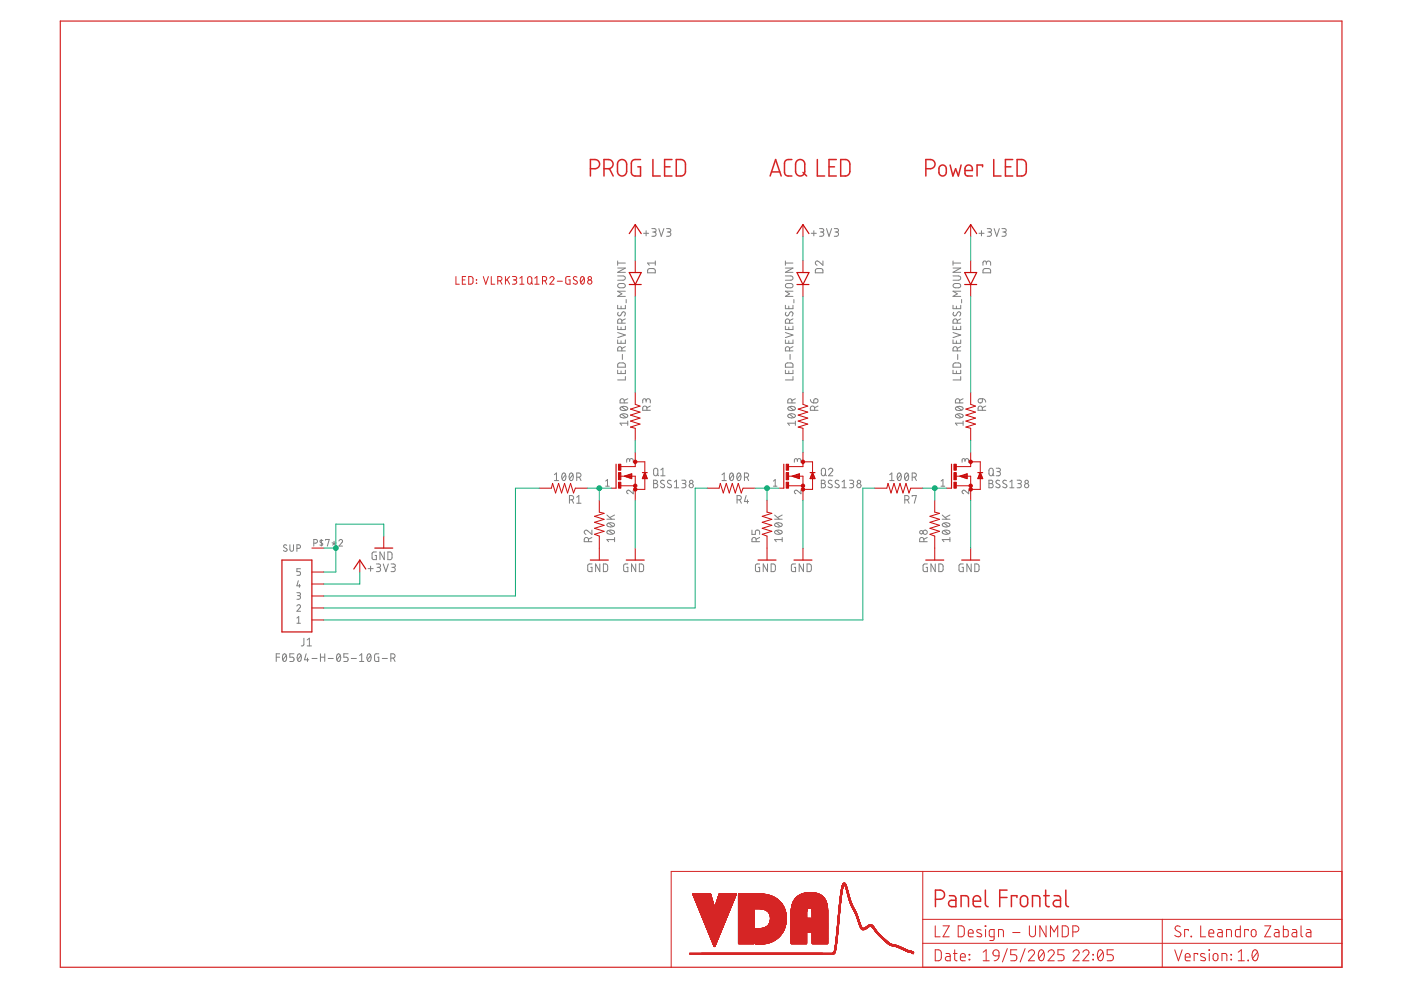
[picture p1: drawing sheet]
<svg xmlns="http://www.w3.org/2000/svg" width="297mm" height="210mm" viewBox="0 0 297 210" stroke-linecap="round" stroke-linejoin="round" font-family="sans-serif">
<g fill="none" stroke="#d62525" stroke-width=".21">
<path d="M96.7 58.6v1.7h.7M98 59.4h.6M98.7 58.6h-.7v1.7h.7M99.4 58.6l.6 .1 .2 .2 .1 .9-.3 .4-.6 .1zM101 59.3l.1 .1zM102.5 58.6l.5 1.7 .5-1.7M104.2 58.6v1.7h.7M105.5 59.5h.5a.46 .46 0 0 0 .4-.4 .46 .46 0 0 0-.4-.5h-.5v1.7M106.1 59.5l.3 .8M107.2 58.6v1.7M107.5 59.3l.6 1M108.1 58.6l-.9 1"/>
<path d="M108.6 58.6h.6a.36 .36 0 0 1 .4 .4 .36 .36 0 0 1-.4 .4h-.4M109.1 59.4a.46 .46 0 0 1 .5 .4 .46 .46 0 0 1-.5 .5h-.5M110.2 59l.5-.4v1.7M112 58.8l.3-.2 .3 .2 .2 1a.44 .44 0 0 1-.5 .5 .44 .44 0 0 1-.4-.5zM112.6 59.9l.3 .4M113.4 59l.4-.4v1.7M115 59.5h.5a.46 .46 0 0 0 .4-.4 .46 .46 0 0 0-.4-.5h-.5v1.7M115.5 59.5l.4 .8M116.6 59a.44 .44 0 0 1 .6-.4 .44 .44 0 0 1 .1 .8l-.7 .9h.9M118.2 59.6h1M120.9 58.6l-.7 .1-.2 .1 .1 1.4 .8 .1v-.9h-.3M122.3 58.8l-.5-.1-.2 .3v.2l.6 .4a.37 .37 0 0 1 .2 .5 .37 .37 0 0 1-.5 .1l-.4-.2"/>
<path d="M123.2 58.7l.3-.1a.97 .97 0 0 1 0 1.7 1.02 1.02 0 0 1-.3-1.6zM123.8 59l-.7 .9M101 60l.1 .1zM110.2 60.3h.9M113.4 60.3h.9M146.9 189.6l3.8 .1M146.9 189.6h3.8M146.9 189.5h3.8M146.9 189.7h3.8M146.9 189.5h3.7M147 189.8h3.7M147 189.8l3.8 .1"/>
<path d="M147 189.9h3.8M147 189.9l3.8 .1M147 190h3.8M147.1 190.1h3.7M147.1 190.2h3.8M147.2 190.3h3.7M147.2 190.4l3.7 .1M147.2 190.4h3.7M147.3 190.5h3.6M147.3 190.5h3.7M147.3 190.6h3.7M147.3 190.7h3.7"/>
<path d="M147.4 190.8h3.6M147.4 190.9h3.7M147.4 191h3.7M147.5 191h3.6M147.5 191.1h3.6M147.5 191.2h3.7M147.6 191.2l3.6 .1M147.6 191.3h3.6M147.6 191.4h3.6M147.6 191.4l3.6 .1M147.7 191.5h3.5M147.7 191.5l3.6 .1"/>
<path d="M147.7 191.6h3.6M147.7 191.7h3.6M147.8 191.7h3.5M147.8 191.8h3.5M147.8 191.9h3.6M147.8 192h3.6M147.9 192h3.5M147.9 192.1h3.5M147.9 192.2h3.5M148 192.2h3.4M148 192.3h3.5M148 192.4h7"/>
<path d="M148 192.4l6.9 .1M148.1 192.5h6.8M148.1 192.6h6.8M148.1 192.7h6.7M148.1 192.7h6.8M148.2 192.8h6.6M148.2 192.9h6.5M148.2 192.9h6.6M148.3 193h6.4M148.3 193.1h6.4M148.4 193.2h6.2M148.4 193.3h6.2"/>
<path d="M148.4 193.4h6.1M148.5 193.5h6M148.5 193.7h6M148.6 193.8h5.8M148.6 193.9h5.8M148.7 194h5.6M148.7 194.1h5.6M148.8 194.2h5.4M148.8 194.3h5.4M148.8 194.4h5.4M148.9 194.5h5.2M148.9 194.6h5.2"/>
<path d="M148.9 194.7h5.1M149 194.7h5M149 194.8h5M149 194.9h4.9M149.1 195h4.8M149.1 195.1h4.8M149.2 195.2h4.6M149.2 195.3h4.6M149.2 195.4h4.5M149.3 195.5h4.4M149.3 195.6h4.3M149.4 195.7h4.2"/>
<path d="M149.4 195.8h4.2M149.5 195.9h4M149.5 196h4M149.5 196.2h3.9M149.5 196.1h4M149.6 196.2h3.8M149.6 196.3h3.8M149.6 196.4h3.8M149.7 196.4h3.6M149.7 196.5h3.6M149.7 196.6h3.6M149.8 196.6h3.4"/>
<path d="M149.8 196.7h3.4M149.8 196.8h3.4M149.8 196.8h3.3M149.9 196.9h3.2M149.9 197h3.2M149.9 197.1h3.1M150 197.2h3M150 197.3h3M150.1 197.4h2.8M150.1 197.5h2.8M150.1 197.6h2.7M150.2 197.6h2.6"/>
<path d="M150.2 197.7h2.6M150.2 197.8h2.6M150.2 197.8h2.5M150.3 197.9h2.4M150.3 198h2.4M150.3 198.1h2.4M150.3 198.1h2.3M150.4 198.2h2.2M150.4 198.3h2.2M150.5 198.3h2M150.5 198.4h2M150.5 198.5h2"/>
<path d="M150.5 198.5h1.9M150.6 198.6h1.8M150.6 198.7h1.8M150.6 198.8h1.8M150.6 198.8h1.7M150.7 198.9h1.6M150.7 199h1.6M150.7 199.1h1.5M150.8 199.1h1.4M150.8 199.3h1.3M150.9 199.3h1.2M150.9 199.4h1.2"/>
<path d="M150.9 199.5h1.2M151 199.6h1M151 199.7h1M151 199.8h.9M151.1 199.9h.8M151.6 192.3h3.4M151.6 192.2h3.5M151.6 192.1h3.5M151.7 191.8h3.5M151.8 191.5h3.5M151.8 191.5h3.6M151.9 200h-.8"/>
<path d="M151.9 191.3h3.5M152 191.1h3.5M152 191h3.6M152 199.6h-1M152 199.5l-1.1 .1M152.1 190.8h3.5M152.1 190.7h3.6M152.2 199.2h-1.4M152.2 190.5h3.6M152.2 190.3h3.6M152.2 190.3h3.7M152.3 190.2h3.6"/>
<path d="M152.3 190.1h3.6M152.3 198.9h-1.6M152.3 190h3.7M152.3 189.9h3.7M152.4 189.8h3.6M152.4 198.6h-1.8M152.4 189.6h3.7M152.5 189.5h3.6M153.1 197.1h-3.2M153.4 196.3h-3.8M153.5 196l-4 .1M153.7 195.6h-4.4"/>
<path d="M153.7 195.5h-4.4M153.8 195.4h-4.6M153.8 195.3h-4.6M153.8 195.2h-4.6M153.9 194.9l-4.8 .1M154.3 194.1h-5.6M154.3 194h-5.6M154.3 193.9l-5.6 .1M154.4 193.7h-5.8M154.5 193.6h-6M154.5 193.5h-6M154.6 193.4h-6.2"/>
<path d="M154.6 193.3h-6.2M154.6 193.2h-6.2M154.7 193.1h-6.4M155 192.3h-3.4M155 192.2l-3.4 .1M155.1 192.1h-3.5M155.1 192h-3.4M155.2 192h-3.5M155.2 191.9h-3.5M155.3 191.7h-3.5M155.3 191.6l-3.5 .1M155.3 191.6h-3.5"/>
<path d="M155.3 191.5l-3.5 .1M155.4 191.4h-3.5M155.4 191.3l-3.5 .1M155.4 191.2l-3.5 .1M155.5 191.2h-3.6M155.5 191.1l-3.5 .1M155.5 191l-3.5 .1M155.6 190.9h-3.6M155.6 190.8h-3.5M155.7 190.7h-3.6M155.7 190.6h-3.6M155.7 190.5l-3.6 .1"/>
<path d="M155.8 190.5h-3.7M155.8 190.4h-3.6M155.9 190.2h-3.6M155.9 190.1h-3.6M156 189.9h-3.7M156 189.8l-3.6 .1M156.1 189.7l-3.7 .1M156.1 189.7h-3.7M156.1 189.6l-3.7 .1M156.6 194.9h3.3M156.6 200h3.3M156.6 198.6h3.3"/>
<path d="M156.6 196.3h3.3M156.6 197.8h3.3M156.6 196.4h3.3M156.6 197.1h3.3M156.6 199.4h3.3M156.6 197.7h3.3M156.6 197.6h3.3M156.6 198.5h3.3M156.6 199.9h3.3M156.6 199.8h3.3M156.6 199.7h3.3M156.6 199.6h3.3"/>
<path d="M156.6 199.5h3.3M156.6 199.3h3.3M156.6 199.2h3.3M156.6 199.1h3.3M156.6 199h3.3M156.6 198.9h3.3M156.6 198.8h3.3M156.6 198.7h3.3M156.6 198.4h3.3M156.6 198.3h3.3M156.6 198.2h3.3M156.6 198.1h3.3"/>
<path d="M156.6 198h3.3M156.6 197.9h3.3M156.6 197.5h3.3M156.6 197.4h3.3M156.6 197.3h3.3M156.6 197.2h3.3M156.6 197h3.3M156.6 196.9h3.3M156.6 196.8h3.3M156.6 196.7h3.3M156.6 196.6h3.3M156.6 196.5h3.3"/>
<path d="M156.6 196.2h3.3M156.6 196.1h3.3M156.6 196h3.3M156.6 195.9h3.3M156.6 195.8h3.3M156.6 195.7h3.3M156.6 195.6h3.3M156.6 195.5h3.3M156.6 195.4h3.3M156.6 195.3h3.3M156.6 195.2h3.3M156.6 195.1h3.3"/>
<path d="M156.6 195h3.3M156.6 194.8h3.3M156.6 194.7h3.3M156.6 194.6h3.3M156.6 194.5h3.3M156.6 194.4h3.3M156.6 194.3h3.3M156.6 194.2h3.3M156.6 194.1h3.3M156.6 194h3.3M156.6 193.9h3.3M156.6 193.8h3.3"/>
<path d="M156.6 193.7h3.3M156.6 193.6h3.3M156.6 193.5h3.3M156.6 193.4h3.3M156.6 193.3h3.3M156.6 193.2h3.3M156.6 193.1h3.3M156.6 193h3.3M156.6 192.9h3.3M156.6 192.8h3.3M156.6 192.7h3.3M156.6 192.7h9.7"/>
<path d="M156.6 192.6h9.7M156.6 192.5h9.7M156.6 192.4l9.7 .1M156.6 192.4h9.6M156.6 192.3l9.6 .1M156.6 192.3h9.6M156.6 192.2h9.6M156.6 192.2h9.5M156.6 192.1l9.5 .1M156.6 192.1h9.5M156.6 192h9.5M156.6 192h9.4"/>
<path d="M156.6 191.9h9.4M156.6 191.9h9.3M156.6 191.8h9.3M156.6 191.7l9.3 .1M156.6 191.7h9.2M156.6 191.6l9.2 .1M156.6 191.6h9.2M156.6 191.5l9.1 .1M156.6 191.5h9.1M156.6 191.4l9.1 .1M156.6 191.4h9M156.6 191.3l9 .1"/>
<path d="M156.6 191.3h8.9M156.6 191.2l8.9 .1M156.6 191.2h8.8M156.6 191.1l8.8 .1M156.6 191.1h8.7M156.6 191l8.7 .1M156.6 191h8.6M156.6 190.9h8.6M156.6 190.9h8.5M156.6 190.8h8.4M156.6 190.7h8.3M156.6 190.6l8.2 .1"/>
<path d="M156.6 190.6h8.2M156.6 190.5l8.1 .1M156.6 190.5h8M156.6 190.4l7.9 .1M156.6 190.4h7.9M156.6 190.3l7.8 .1M156.6 190.3h7.7M156.6 190.2h7.6M156.6 190.2h7.5M156.6 190.1h7.4M156.6 190.1h7.3M156.6 190h7.1"/>
<path d="M156.6 189.9l7.1 .1M156.6 189.9h6.9M156.6 189.8l6.8 .1M156.6 189.8h6.6M156.6 189.7l6.4 .1M156.6 189.7h6.2M156.6 189.6l6 .1M156.6 189.6h5.7M156.6 189.6h5.4M156.6 189.5h4.8M160.1 197.6h5.9M160.1 198.4h5.3"/>
<path d="M160.1 197.9h5.7M160.1 197.3h6.1M160.1 197.2h6.1M161 192.7h5.4M161.6 192.8h4.8M161.8 192.8h4.6M162.1 192.9h4.3M162.1 196.7h4.3M162.2 192.9h4.3M162.3 193h4.2M162.4 196.6h4.1M162.4 193l4.1 .1"/>
<path d="M162.5 193.1h4M162.6 196.4h3.9M162.6 193.1l3.9 .1M162.7 193.2h3.8M162.8 193.2h3.7M162.8 196.2h3.7M162.8 193.3h3.8M162.9 193.3h3.7M162.9 200h-2.8M162.9 196.1h3.7M162.9 193.4h3.7M163 196h3.6"/>
<path d="M163 193.5h3.6M163.1 199.9h-3M163.1 195.9h3.5M163.1 193.6h3.5M163.1 193.7h3.5M163.1 195.8h3.5M163.2 193.8h3.4M163.2 195.7h3.4M163.2 195.6h3.4M163.2 193.9h3.5M163.2 195.6h3.5M163.2 199.9h-3.1"/>
<path d="M163.2 195.5h3.5M163.2 194h3.5M163.3 195.4h3.4M163.3 194.1h3.4M163.3 194h3.4M163.3 195.3h3.4M163.3 195.2h3.4M163.3 194.2l3.4 .1M163.3 194.2h3.4M163.3 195.1h3.4M163.3 195h3.4M163.3 194.5h3.4"/>
<path d="M163.3 194.4h3.4M163.3 194.3h3.4M163.3 194.9h3.4M163.3 194.8h3.4M163.3 194.7h3.4M163.3 194.6h3.4M163.4 199.8h-3.3M163.5 199.7l-3.4 .1M163.6 199.7h-3.5M163.8 199.6l-3.7 .1M163.9 199.6h-3.8M164 199.5l-3.9 .1"/>
<path d="M164.1 199.5h-4M164.2 199.4l-4.1 .1M164.2 199.4h-4.1M164.3 199.3l-4.2 .1M164.4 199.3h-4.3M164.5 199.2l-4.4 .1M164.5 199.2h-4.4M164.6 199.1l-4.5 .1M164.7 199.1h-4.6M164.8 199l-4.7 .1M164.8 199h-4.7M164.9 198.9h-4.8"/>
<path d="M165 198.9h-4.9M165 198.8h-4.9M165.1 198.8h-5M165.1 198.7h-5M165.2 198.6l-5.1 .1M165.2 198.6h-5.1M165.3 198.5l-5.2 .1M165.3 198.5h-5.2M165.4 198.4h-5.3M165.5 198.3l-5.4 .1M165.5 198.3h-5.4M165.6 198.2h-5.5"/>
<path d="M165.7 198.1h-5.6M165.7 198h-5.6M165.8 198h-5.7M165.8 197.8l-5.7 .1M165.9 197.8h-5.8M165.9 197.7l-5.8 .1M165.9 197.7h-5.8M166 197.6l-5.9 .1M166 197.5l-5.9 .1M166.1 197.5h-6M166.1 197.4l-6 .1M166.1 197.4h-6"/>
<path d="M166.1 197.3h-6M166.2 197.2l-6.1 .1M166.2 197.1h-6.1M166.3 197.1h-6.2M166.3 197h-6.2M166.3 196.9h-6.1M166.3 196.8l-5.5 .1M166.4 196.8h-5M166.4 196.7l-4.6 .1M166.4 196.7h-4.5M166.5 196.6h-4.3M166.5 196.5h-4"/>
<path d="M166.5 196.4h-4M166.5 196.3h-3.8M166.5 196.3h-3.7M166.6 196.2h-3.7M166.6 195.9l-3.6 .1M166.6 195.9h-3.5M166.6 195.7l-3.5 .1M166.7 195.6h-3.5M166.7 195.4h-3.4M166.7 195.2h-3.4M167.7 194.9h4.2M167.7 200h3.3"/>
<path d="M167.7 198.6h3.3M167.7 196.3h4.2M167.7 197.8h3.3M167.7 196.4h4.2M167.7 197.1h4.2M167.7 199.4h3.3M167.7 197.7h3.3M167.7 198.5h3.3M167.7 199.9h3.3M167.7 199.8h3.3M167.7 199.7h3.3M167.7 199.6h3.3"/>
<path d="M167.7 199.5h3.3M167.7 199.3h3.3M167.7 199.2h3.3M167.7 199.1h3.3M167.7 199h3.3M167.7 198.9h3.3M167.7 198.8h3.3M167.7 198.7h3.3M167.7 198.4h3.3M167.7 198.3h3.3M167.7 198.2h3.3M167.7 198.1h3.3"/>
<path d="M167.7 198h3.3M167.7 197.9h3.3M167.7 197.6h4.2M167.7 197.5h4.2M167.7 197.4h4.2M167.7 197.3h4.2M167.7 197.2h4.2M167.7 197h4.2M167.7 196.9h4.2M167.7 196.8h4.2M167.7 196.7h4.2M167.7 196.6h4.2"/>
<path d="M167.7 196.5h4.2M167.7 196.2h4.2M167.7 196.1h4.2M167.7 196h4.2M167.7 195.9h4.2M167.7 195.8h4.2M167.7 195.7h4.2M167.7 195.6h4.2M167.7 195.5h4.2M167.7 195.4h4.2M167.7 195.3h4.2M167.7 195.2h4.2"/>
<path d="M167.7 195.1h4.2M167.7 195h4.2M167.7 194.8h4.2M167.7 194.7h4.2M167.7 194.6h3.3M167.7 194.5h3.3M167.7 194.4h3.3M167.7 194.3h3.3M167.7 194.2h3.3M167.7 194.1h3.3M167.7 194h3.3M167.7 193.9h3.3"/>
<path d="M167.7 193.8h3.3M167.7 193.7h3.3M167.7 193.6h3.3M167.7 193.5h3.3M167.7 193.4h3.3M167.7 193.3h3.3M167.7 193.2h3.3M167.7 193.1h3.4M167.7 193h3.4M167.8 192.9h3.3M167.8 192.7h3.5M167.8 192.4h7.7"/>
<path d="M167.8 192.3h7.6M167.9 192.2h7.5M167.9 192.1h7.5M167.9 192h7.5M167.9 191.9h7.5M167.9 191.8h7.5M168 191.8h7.3M168 191.7h7.3M168 191.6h7.3M168.1 191.5h7.2M168.1 191.4h7.1M168.1 191.3h7.1"/>
<path d="M168.2 191.2h7M168.2 191.1h6.9M168.3 191h6.8M168.3 190.9h6.8M168.4 190.9h6.6M168.4 190.8h6.6M168.5 190.7h6.5M168.5 190.7h6.4M168.6 190.6h6.3M168.6 190.5h6.2M168.7 190.4h6.1M168.8 190.4h5.9"/>
<path d="M168.8 190.3h5.9M168.9 190.2h5.7M169 190.1h5.5M169.1 190.1h5.4M169.1 190h5.3M169.2 190h5.1M169.3 189.9h5M169.3 189.9h4.9M169.4 189.8h4.7M169.5 189.8h4.6M169.6 189.7h4.4M169.7 189.7h4.2"/>
<path d="M169.8 189.6h4M169.9 189.6h3.8M170.1 189.5h3.4M170.2 189.5h3.2M170.4 189.4h2.8M170.6 189.4h2.4M170.9 189.3h1.8M171 193.2l-3.3 .1M171.1 193h-3.4M171.1 192.9h-3.4M171.2 192.8h-3.4M171.2 192.7h-3.4"/>
<path d="M171.2 189.3h1.2M171.3 192.6h-3.5M171.4 192.6h-3.6M171.9 192.6h3.6M171.9 197.6h-4.2M172 192.6h3.5M172 192.7h3.5M172.1 192.7h3.4M172.1 192.8h3.4M172.1 192.9h3.4M172.2 193.1h3.3M172.2 193h3.3"/>
<path d="M172.2 193.3h3.3M172.2 193.2h3.3M172.2 194.9h3.3M172.2 200h3.3M172.2 198.6h3.3M172.2 196.3h3.3M172.2 197.8h3.3M172.2 196.4h3.3M172.2 197.1h3.3M172.2 199.4h3.3M172.2 197.7h3.3M172.2 197.6h3.3"/>
<path d="M172.2 198.5h3.3M172.2 199.9h3.3M172.2 199.8h3.3M172.2 199.7h3.3M172.2 199.6h3.3M172.2 199.5h3.3M172.2 199.3h3.3M172.2 199.2h3.3M172.2 199.1h3.3M172.2 199h3.3M172.2 198.9h3.3M172.2 198.8h3.3"/>
<path d="M172.2 198.7h3.3M172.2 198.4h3.3M172.2 198.3h3.3M172.2 198.2h3.3M172.2 198.1h3.3M172.2 198h3.3M172.2 197.9h3.3M172.2 197.5h3.3M172.2 197.4h3.3M172.2 197.3h3.3M172.2 197.2h3.3M172.2 197h3.3"/>
<path d="M172.2 196.9h3.3M172.2 196.8h3.3M172.2 196.7h3.3M172.2 196.6h3.3M172.2 196.5h3.3M172.2 196.2h3.3M172.2 196.1h3.3M172.2 196h3.3M172.2 195.9h3.3M172.2 195.8h3.3M172.2 195.7h3.3M172.2 195.6h3.3"/>
<path d="M172.2 195.5h3.3M172.2 195.4h3.3M172.2 195.3h3.3M172.2 195.2h3.3M172.2 195.1h3.3M172.2 195h3.3M172.2 194.8h3.3M172.2 194.7h3.3M172.2 194.6h3.3M172.2 194.5h3.3M172.2 194.4h3.3M172.2 194.3h3.3"/>
<path d="M172.2 194.2h3.3M172.2 194.1h3.3M172.2 194h3.3M172.2 193.9h3.3M172.2 193.8h3.3M172.2 193.7h3.3M172.2 193.6h3.3M172.2 193.5h3.3M172.2 193.4h3.3M175.5 192.5h-7.7M177.2 200h.2M177.2 199.9h.2"/>
<path d="M177.2 199.8h.2M177.2 199.7h.2M177.2 199.6h.2M177.2 199.5h.3M177.2 199.4h.3M177.2 199.3h.3M177.2 199.2h.3M177.2 199.1h.3M177.3 199.1h.2M177.3 199h.2M177.3 198.9h.2M177.3 198.8h.2"/>
<path d="M177.3 198.7h.2M177.3 198.6h.2M177.3 198.6h.3M177.3 198.5h.3M177.3 198.4h.3M177.3 198.3h.3M177.4 198.2h.2M177.4 198.1h.2M177.4 198h.2M177.4 197.9h.2M177.4 197.8h.2M177.4 197.7h.3"/>
<path d="M177.4 197.6h.3M177.4 197.5h.3M177.4 197.4h.3M177.4 197.3h.3M177.5 197.1h.2M177.5 199.5l-.3 .1M177.5 197.2h.2M177.5 197h.2M177.5 199.3h-.3M177.5 196.9h.2M177.5 199.2h-.3M177.5 196.8h.2"/>
<path d="M177.5 196.7h.2M177.5 196.6h.3M177.5 196.4h.3M177.5 196.5h.3M177.5 196.3h.3M177.5 198.8h-.2M177.5 196.2h.3M177.5 196.1h.3M177.6 196h.2M177.6 195.9h.2M177.6 198.4h-.3M177.6 195.8h.2"/>
<path d="M177.6 195.7h.2M177.6 195.6h.2M177.6 195.5h.2M177.6 195.4h.3M177.6 195.3h.3M177.6 195.2h.3M177.7 197.7l-.3 .1M177.7 195.1h.2M177.7 195h.2M177.7 194.9h.2M177.7 194.8h.2M177.7 194.7h.2"/>
<path d="M177.7 194.6h.2M177.7 194.5h.2M177.7 197.1h-.2M177.7 194.4h.2M177.7 194.2h.3M177.7 196.8l-.2 .1M177.7 194.1h.3M177.8 196.7h-.3M177.8 194h.2M177.8 193.9h.2M177.8 193.8h.2M177.8 193.7h.2"/>
<path d="M177.8 193.6h.2M177.8 196.2h-.3M177.8 193.5h.2M177.8 193.4h.2M177.8 193.4h.3M177.8 193.3h.3M177.8 193.2h.3M177.8 195.7h-.2M177.8 193.1h.3M177.8 193h.3M177.8 192.9h.3M177.9 192.8h.2"/>
<path d="M177.9 192.7h.2M177.9 192.6h.2M177.9 192.5h.2M177.9 192.4h.2M177.9 192.3h.2M177.9 194.8h-.2M177.9 192.2h.3M177.9 192.1h.3M177.9 192h.3M177.9 194.5h-.2M177.9 191.9h.3M178 194.3h-.3"/>
<path d="M178 191.8h.2M178 191.7h.2M178 191.6h.2M178 194l-.3 .1M178 191.5h.2M178 191.4h.2M178 191.3h.2M178 191.3h.3M178 191.2h.3M178 193.5l-.2 .1M178 191.1h.3M178.1 191h.2"/>
<path d="M178.1 190.9h.2M178.1 193.1h-.3M178.1 190.8h.2M178.1 190.7h.2M178.1 192.9l-.3 .1M178.1 190.6h.2M178.1 190.5h.3M178.1 192.7h-.2M178.1 190.4h.3M178.1 192.5h-.2M178.1 190.3h.3M178.1 190.2h.3"/>
<path d="M178.1 190.1h.3M178.2 192.3h-.3M178.2 190.1h.2M178.2 190h.2M178.2 192.1h-.3M178.2 189.9h.2M178.2 189.8h.2M178.2 191.9h-.3M178.2 189.7h.2M178.2 189.7h.3M178.2 189.6h.3M178.2 189.5h.3"/>
<path d="M178.2 191.4l-.2 .1M178.2 189.4h.3M178.3 189.3h.2M178.3 189.2h.2M178.3 191.1h-.3M178.3 190.9h-.2M178.3 189.1h.2M178.3 189h.3M178.3 188.9h.3M178.4 190.5l-.3 .1M178.4 188.8h.2M178.4 188.7h.2"/>
<path d="M178.4 188.6h.2M178.4 188.5h.2M178.4 188.4h.3M178.4 189.8l-.2 .1M178.4 188.3h.3M178.5 188.2h.2M178.5 188.1h.3M178.5 189.4h-.3M178.5 188h.3M178.5 189.3h-.2M178.5 189.1h-.2M178.6 189h-.3"/>
<path d="M178.6 188.8l-.3 .1M178.6 188.7l-.2 .1M178.6 188.5l-.2 .1M178.7 187.5h.6M178.7 188.4h-.3M178.7 188.3h-.3M178.7 187.4h.6M178.7 188.2h-.2M178.8 188l-.3 .1M178.8 187.9l-.3 .1M178.8 187.3h.4M178.8 187.9h-.3"/>
<path d="M178.8 187.8l-.3 .1M178.9 187.8h-.3M178.9 187.7l-.3 .1M178.9 187.7h-.3M178.9 187.6h-.3M178.9 187.2h.2M179.1 187.6h.3M179.1 187.7h.3M179.2 187.8h.3M179.2 187.8l.3 .1M179.2 187.9h.3M179.2 188h.3"/>
<path d="M179.3 188h.2M179.3 188.1h.3M179.3 188.2h.3M179.3 188.3h.3M179.4 188.4h.2M179.4 187.6h-.8M179.4 188.5h.3M179.4 188.6h.3M179.5 188.7h.2M179.5 188.6h.2M179.5 188.8l.3 .1M179.5 188.8h.2"/>
<path d="M179.5 188.9h.3M179.5 189h.3M179.6 189.1h.2M179.6 189.2h.2M179.6 189.2l.3 .1M179.6 189.3l.3 .1M179.6 189.3h.3M179.6 189.4h.3M179.7 189.5h.2M179.7 189.4h.2M179.7 189.6l.3 .1M179.7 189.6h.3"/>
<path d="M179.7 189.7h.3M179.7 189.8h.3M179.8 189.9h.2M179.8 189.9l.3 .1M179.8 190.1h.3M179.8 190h.3M179.8 190.2h.3M179.9 190.2h.2M179.9 190.3h.2M179.9 190.4h.3M179.9 190.3l.3 .1M179.9 190.5h.3"/>
<path d="M180 190.6h.3M180 190.5l.2 .1M180 190.7h.3M180 190.8h.3M180 190.9h.3M180.1 190.9h.2M180.1 191h.3M180.1 191.1h.3M180.1 191.1l.3 .1M180.1 191.2h.3M180.2 191.2l.3 .1M180.2 191.3h.3"/>
<path d="M180.2 191.3l.3 .1M180.2 191.4l.3 .1M180.2 191.4h.3M180.3 191.5h.3M180.3 191.5l.3 .1M180.3 191.6h.3M180.3 191.6l.3 .1M180.3 191.7h.3M180.4 191.7l.3 .1M180.4 191.8h.3M180.4 191.9h.3M180.4 192h.4"/>
<path d="M180.5 192h.3M180.5 192.1h.3M180.5 192.1l.3 .1M180.6 192.2h.3M180.6 192.3h.3M180.6 192.3l.4 .1M180.7 192.4h.3M180.7 192.5h.3M180.7 192.6h.4M180.8 192.6h.3M180.8 192.7h.3M180.8 192.8h.4"/>
<path d="M180.9 192.8h.3M180.9 192.9h.3M180.9 192.9l.4 .1M181 193h.3M181 193.1h.4M181.1 193.1l.3 .1M181.1 193.2l.3 .1M181.1 193.2h.3M181.1 193.3h.4M181.2 193.3l.3 .1M181.2 193.4h.3M181.3 193.5h.2"/>
<path d="M181.3 193.5h.3M181.3 193.7h.3M181.3 193.6h.3M181.4 193.7h.3M181.4 193.8h.3M181.4 193.9h.3M181.4 193.9l.3 .1M181.5 194h.3M181.5 194.1h.3M181.5 194.1l.3 .1M181.5 194.2h.3M181.6 194.2l.3 .1"/>
<path d="M181.6 194.3h.3M181.6 194.4h.3M181.7 194.5h.2M181.7 194.6h.3M181.7 194.7h.3M181.8 194.8h.2M181.8 194.9h.3M181.8 194.8l.3 .1M181.8 195h.3M181.8 195.1h.3M181.9 195.1h.2M181.9 195.2h.3"/>
<path d="M181.9 195.2h.2M181.9 195.3h.3M181.9 195.4h.3M182 195.4h.2M182 195.5h.3M182 195.6h.3M182.1 195.7h.2M182.1 195.7h.3M182.1 195.8h.3M182.1 195.9h.3M182.1 195.8l.3 .1M182.1 195.9l.3 .1"/>
<path d="M182.2 196h.3M182.2 196l.3 .1M182.2 196.1h.3M182.2 196.2h.3M182.3 196.3h.3M182.3 196.4h.3M182.4 196.5h.2M182.4 196.5l.3 .1M182.4 196.6h.3M182.4 196.6l.4 .1M182.5 196.7h.3M182.5 196.7l.4 .1"/>
<path d="M182.5 196.8h1.3M182.5 196.8h1.2M182.6 196.9h1.1M182.6 197h1M182.6 197h.9M182.7 197.1h.7M182.8 197.1h.5M183.9 196.7l-.6 .1M183.9 196.3h1.2M184 196.3h1.1M184 196.7h-.7M184 196.6l-.5 .1"/>
<path d="M184.1 196.2h.9M184.1 196.6h-.6M184.2 196.5l-.6 .1M184.2 196.1h.7M184.3 196.5h-.6M184.3 196.1h.5M184.3 196.4h-.5M184.5 196.4h-.7M184.6 196.4h.6M184.7 196.4h.5M184.8 196.5h.5M184.9 196.5h.4"/>
<path d="M184.9 196.6h.4M185 196.6l.4 .1M185 196.7h.4M185.1 196.7h.3M185.1 196.8h.4M185.1 196.8l.4 .1M185.2 196.9h.3M185.2 197h.4M185.3 197h.3M185.3 197.1h.4M185.4 197.2h.3M185.4 197.2h.4"/>
<path d="M185.4 197.3h.4M185.5 197.3l.3 .1M185.5 197.4h.4M185.5 197.4l.4 .1M185.6 197.5h.3M185.6 197.5l.4 .1M185.7 197.6h.4M185.7 197.6l.4 .1M185.8 197.7h.3M185.8 197.7l.4 .1M185.8 197.8h.4M185.9 197.8l.4 .1"/>
<path d="M185.9 197.9h.4M186 198h.4M186.1 198.1h.4M186.2 198.2h.4M186.3 198.3h.4M186.3 198.3l.4 .1M186.4 198.4h.4M186.5 198.5h.4M186.5 198.5l.5 .1M186.6 198.6h.4M186.6 198.6h.5M186.7 198.7h.5"/>
<path d="M186.8 198.8h.4M186.8 198.8h.5M186.9 198.9h.4M186.9 198.9h.5M187 199h.5M187 199l.5 .1M187.1 199.1h.5M187.2 199.1l.4 .1M187.2 199.2h.5M187.3 199.2l.4 .1M187.3 199.3h.5M187.4 199.3l.5 .1"/>
<path d="M187.5 199.4h.4M187.5 199.4l.5 .1M187.6 199.5h.4M187.6 199.5l.5 .1M187.7 199.6h.5M187.7 199.6l.5 .1M187.8 199.7h.5M187.9 199.7l.5 .1M187.9 199.8h.5M188 199.9h.5M188 199.9h.6M188.1 200h.6"/>
<path d="M195.6 184.8v20.3h88.9v-20.3h-142.2v20.3M195.6 194.9h88.9M198.3 196.3v2.3h1M199.9 196.3h1.4l-1.4 2.3h1.4M203.2 196.3h.8l.4 .4v1.3l-.1 .4-.3 .2h-.8zM205.3 197.8h1a.54 .54 0 0 0-.3-.7 .54 .54 0 0 0-.7 .5l.1 .9 .9 .1M208 197.2l-.7-.1-.2 .4 1 .6v.4l-.3 .1-.7-.1M208.9 196.3l.1 .1zM209 197.1v1.5M210.8 198.6h-.8l-.2-.2-.1-.9 .3-.4h.8v1.9l-.3 .4h-.6M211.7 198.6v-1.5l.9 .1 .1 1.4M214.7 197.7h1.6"/>
<path d="M218.2 196.3v1.7a.65 .65 0 0 0 .7 .6 .65 .65 0 0 0 .6-.6v-1.7M221.8 196.3v2.3l-1.3-2.3v2.3M222.7 198.6v-2.3l.8 1.3 .8-1.3v2.3M225.2 196.3h.9l.4 .4v1.5l-.4 .4h-.9zM227.5 197.6h.6a.65 .65 0 0 0 .6-.7 .65 .65 0 0 0-.6-.6h-.6v2.3M246.4 194.9v10.2M250.2 196.5a.58 .58 0 0 0-.8-.1 .58 .58 0 0 0 0 .9l.7 .4a.58 .58 0 0 1 .1 .8 .58 .58 0 0 1-.9 0l-.2-.2M251.9 197.3v-.2h-.7v1.5M252.5 198.5l.1 .1zM254.6 196.3v2.3h1M256.3 197.8h1a.54 .54 0 0 0-.3-.7 .54 .54 0 0 0-.7 .5l.1 .9 .9 .1M258.2 197.1h.7l.2 .2v1.3h-.5a.46 .46 0 0 1-.5-.4 .46 .46 0 0 1 .5-.5h.5"/>
<path d="M260.1 198.6v-1.5l.9 .1 .1 1.4M263 196.3v2.3h-.8l-.2-.2v-1.1l.2-.2h.8M264.7 197.3v-.2h-.8v1.5M265.4 197.3l.5-.2a.92 .92 0 0 1 .2 1.5h-.4l-.4-.3zM268.1 196.3h1.3l-1.3 2.3h1.3M270.3 197.1h.6l.3 .4v1.1h-.6a.46 .46 0 0 1-.4-.4 .46 .46 0 0 1 .4-.5h.6M272.1 196.3v2.3h.8l.2-.2v-1.1l-.2-.2h-.8M274 197.1h.7l.2 .2v1.3h-.5a.46 .46 0 0 1-.5-.4 .46 .46 0 0 1 .5-.5h.5M275.8 196.3l.1 2.1 .3 .2M277 197.1h.7l.2 .4v1.1h-.6a.46 .46 0 0 1-.4-.4 .46 .46 0 0 1 .4-.5h.6M151.1 200h.7M151.2 200.1h.6"/>
<path d="M151.2 200.2h.6M151.2 200.2h.5M151.3 200.3h.4M151.3 200.4h.4M151.3 200.5h.3M151.3 200.6h.3M151.4 200.7h.2M151.6 200.6h-.2M151.7 200.4h-.4M151.7 200.3h-.5M151.8 200.1h-.6M159.9 200.1h-3.3"/>
<path d="M160.1 200.1h2.4M160.2 200.1h1.9M160.6 200.2h1M162.7 200h-2.6M167.7 200.1h3.3M172.2 200.1h3.3M176.8 201.8h.3M176.8 202.2l-30.6 .1M176.8 201.7h.3M176.9 201.7h.2M176.9 202.2h-30.7M176.9 201.6h.2"/>
<path d="M176.9 201.5h.3M176.9 201.4h.3M177 202.1l-30.8 .1M177 201.3h.2M177 202.1h-30.8M177 201.1h.2M177 202l-.5 .1M177 201h.2M177 202h-.4M177 200.9h.3M177 200.8h.3M177.1 202h-.4"/>
<path d="M177.1 200.7h.2M177.1 201.9h-.4M177.1 200.6h.2M177.1 200.5h.2M177.1 201.8l-.3 .1M177.1 200.4h.2M177.1 200.3h.3M177.1 200.2h.3M177.1 200.1h.3M177.2 201.6h-.3M177.2 201.4h-.2M177.2 201.2h-.2"/>
<path d="M177.2 201.1h-.2M177.3 200.9l-.3 .1M177.3 200.8l-.3 .1M177.3 200.7h-.2M177.4 200.3l-.3 .1M177.4 200h-.3M188.2 200h.5M188.2 200.1h.6M188.3 200.1l.6 .1M188.4 200.2h.8M188.4 200.2l1 .1M188.5 200.3h1.2"/>
<path d="M188.6 200.3l1.3 .1M188.7 200.4h1.4M188.8 200.4l1.4 .1M188.9 200.5h1.5M189.2 200.6h1.3M189.5 200.6h1.1M189.7 200.7h1.1M189.9 200.7h1M190.1 200.8h.9M190.3 200.8l.8 .1M190.4 200.9h.9M190.5 200.9l.8 .1"/>
<path d="M190.6 201h.9M190.8 201l.8 .1M190.9 201.1h.8M191 201.1l.8 .1M191.1 201.2h.9M191.2 201.3h.8M191.3 201.3h.9M191.5 201.4h.8M191.5 201.4h.9M191.7 201.5h.8M191.8 201.5h.9M191.9 201.6h1.1"/>
<path d="M192 201.6l1.2 .1M192.1 201.7h1.2M192.2 201.7l1.3 .1M192.4 201.8h1.2M192.5 201.8l1.2 .1M192.7 201.9h1M192.8 201.9h.1M193 201.9h.7M193.2 202h.5M193.3 202h.4M193.4 202.1h.3M193.5 202.2h.1"/>
<path d="M193.6 202.2h.1M195.6 200h88.9M198.3 201.4h.8l.4 .4 .1 1.3-.1 .4-.4 .2h-.8zM200.6 202.2h.6l.3 .3v1.2h-.6a.46 .46 0 0 1-.5-.4 .46 .46 0 0 1 .5-.5h.6M202.1 202.2h.8M202.4 201.4v2.1l.5 .2M203.6 202.9h1.1a.54 .54 0 0 0-.4-.7 .54 .54 0 0 0-.7 .5l.2 .9 .9 .1M205.5 202.4l.1 .1zM205.5 203.4l.1 .1zM208.4 203.7h1.3M208.4 201.9l.7-.5v2.3M210.7 201.6a.64 .64 0 0 1 .7-.2 .64 .64 0 0 1 .4 .6v.7h-.7a.62 .62 0 0 1-.6-.4 .62 .62 0 0 1 .2-.7z"/>
<path d="M211.8 202.7l-.3 .7-.7 .3M213.6 201.1l-1.1 2.9M215.6 201.4h-1.3v1h.8a.66 .66 0 0 1 .5 .7 .66 .66 0 0 1-.5 .6h-.8M217.3 201.1l-1 2.9M218 201.9a.64 .64 0 0 1 1-.5 .64 .64 0 0 1 .1 1l-1.1 1.3h1.4M220.4 201.6a.62 .62 0 0 1 .8-.1 .62 .62 0 0 1 .2 .7 .99 .99 0 0 1-.8 1.5 1.65 1.65 0 0 1-.2-2.1zM221.3 201.9l-1 1.3M222.2 201.9a.65 .65 0 0 1 .9-.5 .65 .65 0 0 1 .2 1l-1.1 1.3h1.3M225.6 201.4h-1.3v1h.8a.66 .66 0 0 1 .5 .7 .66 .66 0 0 1-.5 .6h-.8M227.5 201.9a.64 .64 0 0 1 .9-.5 .64 .64 0 0 1 .2 1l-1.1 1.3h1.3M229.6 201.9a.64 .64 0 0 1 .9-.5 .64 .64 0 0 1 .2 1l-1.1 1.3h1.3M231.7 203.4l.1 .1z"/>
<path d="M231.7 202.4l.1 .1zM232.9 201.6a.62 .62 0 0 1 .8-.1 .62 .62 0 0 1 .2 .7 .99 .99 0 0 1-.7 1.5 1.68 1.68 0 0 1-.3-2.1zM233.8 201.9l-1 1.3M236.1 201.4h-1.4v1h.8a.66 .66 0 0 1 .6 .7 .66 .66 0 0 1-.6 .6h-.8M249.1 201.4l.8 2.3 .7-2.3M251.3 202.9h1a.54 .54 0 0 0-.3-.7 .54 .54 0 0 0-.7 .5l.1 .9 .9 .1M253.9 202.4v-.2h-.7v1.5M255.5 202.3l-.8-.1-.1 .4 .9 .6v.4l-.2 .1-.7-.1M256.3 201.4l.2 .1zM256.4 202.2v1.5M257.3 202.3l.5-.1a.92 .92 0 0 1 .2 1.4l-.4 .1-.4-.3zM259.1 203.7v-1.5l.9 .1 .1 1.4"/>
<path d="M261 202.4l.1 .1zM261 203.4l.1 .1zM262.5 201.9l.7-.5v2.3M262.5 203.7h1.3M264.6 203.6l.1 .1zM265.7 201.6a.53 .53 0 0 1 .6-.2 .53 .53 0 0 1 .4 .6 1.34 1.34 0 0 1-.6 1.7 1.4 1.4 0 0 1-.4-2.1zM266.6 201.9l-1 1.3"/>
<circle cx="125" cy="59" r=".37"/>
<circle cx="125" cy="59.8" r=".45"/>
</g>
<g fill="none" stroke="#d62525" stroke-width=".32">
<path d="M125.2 35.8a1.72 1.72 0 0 0 1.7-.4 .97 .97 0 0 0 .1-1 .97 .97 0 0 0-.8-.6h-1v3.5M128.1 35.8h.9a.97 .97 0 0 0 1-1 .97 .97 0 0 0-1-1h-.9v3.5M129.2 35.8l.8 1.5M131.3 34.1a.97 .97 0 0 1 1-.2 .97 .97 0 0 1 .6 .9v1.5a.97 .97 0 0 1-1 1 .97 .97 0 0 1-1-1v-1.5zM135.8 33.8l-1.4 .1-.5 .5v2.3l.4 .5 1.5 .1v-1.9h-.6M138.4 33.8v3.5h1.6M140.9 35.4h1.2M142.5 33.8h-1.6v3.5h1.6M143.4 33.8a1.76 1.76 0 0 1 1.7 .3l.2 .7v1.8l-.2 .4a1.76 1.76 0 0 1-1.7 .3zM163.3 37.3l1.1-3.5 1.2 3.5M163.6 36.4h1.7M167.9 33.8a1.37 1.37 0 0 0-1.4 .3l-.2 .5v2l.3 .5a1.51 1.51 0 0 0 1.3 .2"/>
<path d="M169 34.1a.97 .97 0 0 1 1.1-.2 .97 .97 0 0 1 .5 .9v1.5a.97 .97 0 0 1-.9 1 .97 .97 0 0 1-1-1v-1.5zM170.2 36.6l.8 .7M173.3 33.8v3.5h1.5M175.8 35.4h1.1M177.3 33.8h-1.5v3.5h1.5M178.2 33.8a1.67 1.67 0 0 1 1.7 .3l.3 .7v1.5l-.3 .7a1.67 1.67 0 0 1-1.7 .3zM196.3 35.8a1.72 1.72 0 0 0 1.7-.4 .97 .97 0 0 0 .2-1 .97 .97 0 0 0-.9-.6h-1v3.5M199.3 35.2a.78 .78 0 0 1 .9-.1 .78 .78 0 0 1 .4 .7 1.36 1.36 0 0 1-.2 1.3 .78 .78 0 0 1-.9 .2 .78 .78 0 0 1-.4-.7v-1.1zM201.4 35l.6 2.3 .6-1.5 .6 1.5 .6-2.3M204.6 36.2h1.6a.82 .82 0 0 0-.6-1.2 .82 .82 0 0 0-1 .8v1.1l.2 .3 1.4 .1M208.3 35.4v-.4h-1.1v2.3M210.7 33.8v3.5h1.5"/>
<path d="M213.2 35.4h1.1M214.7 33.8h-1.5v3.5h1.5M215.6 33.8a1.67 1.67 0 0 1 1.7 .3l.3 .7v1.5l-.3 .7a1.67 1.67 0 0 1-1.7 .3zM198.3 190.7a1.72 1.72 0 0 0 1.7-.4 .97 .97 0 0 0 .2-1 .97 .97 0 0 0-.9-.6h-1v3.5M201.3 189.9h1l.4 .6v1.7h-.9a.68 .68 0 0 1-.7-.6 .68 .68 0 0 1 .7-.7h.9M203.8 192.2v-2.3h1.1l.3 .2 .1 .4v1.7M206.3 191.1h1.6a.82 .82 0 0 0-.5-1.2 .82 .82 0 0 0-1.1 .8l.2 1.3 .3 .2h1.1M208.9 188.7v2.9l.1 .4 .5 .2M212 190.3h1.5M213.5 188.7h-1.5v3.5M215.6 190.3v-.4h-1.2v2.3M216.5 190.2a.77 .77 0 0 1 .8-.3 .77 .77 0 0 1 .6 .8 1.39 1.39 0 0 1-.3 1.3 .77 .77 0 0 1-.8 .2 .77 .77 0 0 1-.5-.7z"/>
<path d="M218.9 192.2v-2.3h1.2l.3 .2 .1 2.1M221.3 189.9h1.2M221.7 188.7v3.1l.2 .3 .6 .1M223.5 189.9h1l.3 .4 .1 1.9h-.9a.68 .68 0 0 1-.7-.6 .68 .68 0 0 1 .7-.7h.9M226 188.7v3.1l.2 .3 .3 .1"/>
</g>
<path d="M12.8 4.5h271.7v200.6h-271.7z" fill="none" stroke="#d62525" stroke-width=".25"/>
<g fill="none" stroke="#808080" stroke-width=".21">
<path d="M131 58.5h1.1a.46 .46 0 0 1 .5 .5 .46 .46 0 0 1-.5 .4h-1.1M131 55.3v.9M131 56.8h1.6l-1.6 .9h1.6M131 55.8h1.6M136.4 49.5h1.1M137 48.9v1.1M137.4 57.1l1.2-.1 .3 .2v.6h-1.6zM138.2 48.5h.5a.36 .36 0 0 1 .4 .3 .36 .36 0 0 1-.4 .4h-.3M138.7 49.2a.46 .46 0 0 1 .4 .4 .46 .46 0 0 1-.4 .5h-.5M138.9 55.8h-1.6l.4 .4M138.9 55.3v.9M139.7 48.5l.5 1.6 .6-1.6"/>
<path d="M141.3 48.5h.6a.36 .36 0 0 1 .3 .3 .36 .36 0 0 1-.3 .4h-.4M141.8 49.2a.46 .46 0 0 1 .4 .4 .46 .46 0 0 1-.4 .5h-.5M166.5 58.5h1.2a.46 .46 0 0 1 .4 .5 .46 .46 0 0 1-.4 .4h-1.2M166.5 56.8h1.6l-1.6 .9h1.6M166.5 55.8h1.6M166.5 55.3v.9M172 49.5h1.1M172.6 48.9v1.1M173 57.1l1.2-.1 .3 .2v.6h-1.6zM173.8 48.5h.5a.36 .36 0 0 1 .4 .3 .36 .36 0 0 1-.4 .4h-.4M174.2 49.2a.46 .46 0 0 1 .5 .4 .46 .46 0 0 1-.5 .5h-.4M174.5 55.3v.9l-.9-.7a.45 .45 0 0 0-.7 .1 .45 .45 0 0 0 .3 .6"/>
<path d="M175.2 48.5l.6 1.6 .5-1.6M176.9 48.5h.5a.36 .36 0 0 1 .4 .3 .36 .36 0 0 1-.4 .4h-.3M177.3 49.2a.46 .46 0 0 1 .5 .4 .46 .46 0 0 1-.5 .5h-.4M202.1 58.5h1.1a.46 .46 0 0 1 .5 .5 .46 .46 0 0 1-.5 .4h-1.1M202.1 56.8h1.6l-1.6 .9h1.6M202.1 55.8h1.6M202.1 55.3v.9M207.6 49.5h1M208.1 48.9v1.1M208.6 57.1l1.2-.1 .2 .2v.6h-1.6zM209.1 55.8a.46 .46 0 0 1 .5-.5 .46 .46 0 0 1 .4 .5v.4M209.1 56v-.3a.36 .36 0 0 0-.3-.4 .36 .36 0 0 0-.4 .4v.5"/>
<path d="M209.3 48.5h.5a.36 .36 0 0 1 .4 .3 .36 .36 0 0 1-.4 .4h-.3M209.8 49.2a.46 .46 0 0 1 .4 .4 .46 .46 0 0 1-.4 .5h-.5M210.8 48.5l.5 1.6 .6-1.6M212.4 48.5h.6a.36 .36 0 0 1 .3 .3 .36 .36 0 0 1-.3 .4h-.4M212.9 49.2a.46 .46 0 0 1 .4 .4 .46 .46 0 0 1-.4 .5h-.5M131 64.7v.7h1.6v-.7M131 69.2v.7h1.6v-.7M131 72.1v.7h1.6v-.7M131 78.5v.7h1.6v-.7M131 70.5l1.6 .5-1.6 .6M131.1 77.1l.3-.2 .9 .1 .2 .2 .1 .7h-1.6zM131.1 66.2a.41 .41 0 0 0-.1 .6 .41 .41 0 0 0 .6 .1l.3-.6a.37 .37 0 0 1 .5-.1 .37 .37 0 0 1 .1 .5l-.1 .3"/>
<path d="M131.1 60.3l1-.2a.46 .46 0 0 1 .5 .5 .46 .46 0 0 1-.5 .4l-1-.1-.1-.3zM131.7 64.9v.5M131.7 69.3v.6M131.7 72.3v.5M131.7 78.7v.5M131.8 74.4v-.4a.44 .44 0 0 0-.4-.5 .44 .44 0 0 0-.4 .5v.4h1.6M131.8 68.5v-.4a.44 .44 0 0 0-.4-.5 .44 .44 0 0 0-.4 .5v.4h1.6M132 75.1v1.1M132.6 79.8v.8h-1.6M132.6 73.5l-.8 .4M132.6 67.6l-.8 .4M132.6 61.7h-1.6l.8 .6-.8 .5h1.6"/>
<path d="M132.8 63.5v.7M166.5 78.5v.7h1.6v-.7M166.5 72.1v.7h1.6v-.7M166.5 69.2v.7h1.6v-.7M166.5 64.7v.7h1.6v-.7M166.5 70.5l1.6 .5-1.6 .6M166.6 77.1l.4-.2 .9 .1 .2 .2v.7h-1.6zM166.6 66.2a.41 .41 0 0 0-.1 .6 .41 .41 0 0 0 .6 .1l.3-.6a.38 .38 0 0 1 .6-.1 .38 .38 0 0 1 .1 .5l-.2 .3M166.6 60.3l1.1-.2a.46 .46 0 0 1 .4 .5 .46 .46 0 0 1-.4 .4l-1.1-.1-.1-.3zM167.2 64.9v.5M167.2 69.3v.6M167.2 72.3v.5"/>
<path d="M167.2 78.7v.5M167.4 74.4v-.4a.44 .44 0 0 0-.4-.5 .44 .44 0 0 0-.5 .5v.4h1.6M167.4 68.5v-.4a.44 .44 0 0 0-.4-.5 .44 .44 0 0 0-.5 .5v.4h1.6M167.5 75.1v1.1M168.1 79.8v.8h-1.6M168.1 61.7h-1.6l.9 .6-.9 .5h1.6M168.1 73.5l-.7 .4M168.1 67.6l-.7 .4M168.3 63.5v.7M202.1 78.5v.7h1.6v-.7M202.1 72.1v.7h1.6v-.7M202.1 69.2v.7h1.6v-.7"/>
<path d="M202.1 64.7v.7h1.6v-.7M202.1 70.5l1.6 .5-1.6 .6M202.2 77.1l.3-.2 .9 .1 .3 .2v.7h-1.6zM202.2 66.2l-.1 .4 .3 .4 .2-.1 .4-.6a.38 .38 0 0 1 .5-.1 .38 .38 0 0 1 .2 .5l-.2 .3M202.2 60.3l1-.2a.46 .46 0 0 1 .5 .5 .46 .46 0 0 1-.5 .4l-1-.1-.1-.3zM202.8 64.9v.5M202.8 69.3v.6M202.8 72.3v.5M202.8 78.7v.5M203 74.4v-.4a.46 .46 0 0 0-.5-.5 .46 .46 0 0 0-.4 .5v.4h1.6M203 68.5v-.4a.46 .46 0 0 0-.5-.5 .46 .46 0 0 0-.4 .5v.4h1.6M203.1 75.1v1.1"/>
<path d="M203.7 79.8v.8h-1.6M203.7 61.7h-1.6l.9 .6-.9 .5h1.6M203.7 73.5l-.7 .4M203.7 67.6l-.7 .4M203.9 63.5v.7M131.6 87.9a1.03 1.03 0 0 1 1.5 .3 .97 .97 0 0 1-1.6 0zM131.6 86.4a1.03 1.03 0 0 1 1.5 .2 .97 .97 0 0 1-1.6 0zM131.8 87.8l.9 .7M131.8 86.3l.9 .7M132.4 85.4v-.4a.44 .44 0 0 0-.5-.5 .44 .44 0 0 0-.4 .5v.4h1.6M133.1 89.3v.9M133.1 89.7h-1.6l.3 .5"/>
<path d="M133.1 84.5l-.7 .4M133.5 97.6a.38 .38 0 0 1 .4-.4 .38 .38 0 0 1 .4 .4v.4M133.5 97.9v-.5l-.4-.2-.2 .2v.6M137 85a.44 .44 0 0 1 .4-.5 .44 .44 0 0 1 .5 .5v.4M137 85.3v-.4a.36 .36 0 0 0-.4-.4 .36 .36 0 0 0-.3 .4v.5M137.2 87v-.5a.44 .44 0 0 0-.5-.4 .44 .44 0 0 0-.4 .4v.5h1.6M137.9 86.1l-.7 .3M138.7 99.4l.3-.1 .3 .1 .2 1a.44 .44 0 0 1-.5 .5 .44 .44 0 0 1-.4-.5zM140.1 99.6l.4-.3v1.6M167.1 87.9a1 1 0 0 1 1.5 .3 .95 .95 0 0 1-1.6 0zM167.1 86.4a1 1 0 0 1 1.5 .2 .95 .95 0 0 1-1.6 0zM167.4 87.8l.9 .7"/>
<path d="M167.4 86.3l.9 .7M167.9 85.4v-.4a.44 .44 0 0 0-.4-.5 .44 .44 0 0 0-.5 .5v.4h1.6M168.6 89.3v.9M168.6 89.7h-1.6l.4 .5M168.6 84.5l-.7 .4M169.1 97.6a.38 .38 0 0 1 .3-.4 .38 .38 0 0 1 .4 .4v.4M169.1 97.9l-.1-.5-.3-.2-.2 .2-.1 .6M171.8 84.7l.3 .6 .4 .1M172.6 84.6a.46 .46 0 0 1 .8 .2 .46 .46 0 0 1-.4 .6h-.5zM172.7 87v-.5a.46 .46 0 0 0-.4-.4 .46 .46 0 0 0-.5 .4v.5h1.6M173.4 86.1l-.7 .3M174.3 99.4l.3-.1 .3 .1 .1 1a.44 .44 0 0 1-.4 .5 .44 .44 0 0 1-.5-.5z"/>
<path d="M175.7 99.6a.44 .44 0 0 1 .6-.3 .44 .44 0 0 1 .1 .7l-.7 .9h.9M202.7 87.9a1.02 1.02 0 0 1 1.5 .3 .97 .97 0 0 1-1.6 0zM202.7 86.4a1.02 1.02 0 0 1 1.5 .2 .97 .97 0 0 1-1.6 0zM202.9 87.8l.9 .7M202.9 86.3l.9 .7M203.5 85.4v-.4a.46 .46 0 0 0-.5-.5 .46 .46 0 0 0-.4 .5v.4h1.6M204.2 89.7h-1.6l.3 .5M204.2 89.3v.9M204.2 84.5l-.7 .4M204.6 97.6a.39 .39 0 0 1 .4-.4 .39 .39 0 0 1 .4 .4v.4M204.6 97.9v-.5l-.4-.2-.2 .2v.6M207.5 84.7l.8-.2v.6a.46 .46 0 0 1-.7 .3 .46 .46 0 0 1-.1-.7z"/>
<path d="M208.3 87v-.5a.46 .46 0 0 0-.5-.4 .46 .46 0 0 0-.4 .4v.5h1.6M208.3 84.5l.4 .2 .3 .6M209 86.1l-.7 .3M209.8 99.4l.3-.1 .4 .1 .1 1a.46 .46 0 0 1-.5 .5 .46 .46 0 0 1-.4-.5zM211.2 99.3h.6a.36 .36 0 0 1 .3 .3 .36 .36 0 0 1-.3 .4h-.4M211.7 100a.44 .44 0 0 1 .4 .4 .44 .44 0 0 1-.4 .5h-.5M60.8 115.6l-.5-.1-.2 .3 .1 .2 .5 .3a.38 .38 0 0 1 0 .6 .38 .38 0 0 1-.6-.2M61.5 115.5v1a.38 .38 0 0 0 .3 .4 .38 .38 0 0 0 .4-.4v-1M62.9 116.3h.4a.38 .38 0 0 0 .4-.4 .38 .38 0 0 0-.4-.4h-.4v1.4M66.5 115.2h.4a.39 .39 0 0 0 .4-.4 .39 .39 0 0 0-.4-.4h-.4v1.4M68.1 114.4v1.4M68.5 114.6l-.5-.1-.2 .2 .1 .2 .5 .4v.2l-.1 .1-.5-.1"/>
<path d="M69 114.5v-.1h.8l-.4 1.4M70.4 115.1l.4 .1M70.8 114.8v.4M70.8 115.2l.3 .4M70.8 115.2l-.3 .4M71.2 115.1l-.4 .1M71.9 114.7a.38 .38 0 0 1 .5-.3 .38 .38 0 0 1 .1 .6l-.6 .8h.7M79.8 117h-.6l-.3 .3v1.1l.2 .2 .7 .1v-.9h-.3M79.8 119.6h.5a.36 .36 0 0 1 .4 .3 .36 .36 0 0 1-.4 .4h-.3M81.3 119.6l.5 1.6 .5-1.6M81.5 117v1.7l-.9-1.7v1.7M82.2 117l.6 .1 .3 .2v1.1l-.3 .2-.6 .1z"/>
<path d="M82.9 119.6h.6a.36 .36 0 0 1 .3 .3 .36 .36 0 0 1-.3 .4h-.4M117.5 100.6l.5-.3v1.6M117.5 101.9h.9M119.3 100.4l.2-.1a.95 .95 0 0 1 0 1.6 1 1 0 0 1-.2-1.5zM119.9 100.6l-.7 .9M120.7 106h.5a.46 .46 0 0 0 .4-.5 .46 .46 0 0 0-.4-.4h-.5v1.6M120.9 100.4l.2-.1a.95 .95 0 0 1 0 1.6 1 1 0 0 1-.2-1.5zM121.3 106l.3 .7M121.5 100.6l-.7 .9M122.3 101.2h.4a.44 .44 0 0 0 .5-.5 .44 .44 0 0 0-.5-.4h-.4v1.6M122.3 105.4l.4-.3v1.6M122.3 106.7h.9"/>
<path d="M122.8 101.2l.4 .7M124.8 114.9v-.5a.46 .46 0 0 0-.5-.4 .46 .46 0 0 0-.4 .4v.5h1.6M125.5 112.4v.9l-.9-.8a.44 .44 0 0 0-.7 .2 .44 .44 0 0 0 .3 .6M125.5 114l-.7 .3M125.5 119.6h-.5l-.4 .2v1l.2 .4h.7v-.9h-.3M127.2 119.6v1.6l-.9-1.6v1.6M127.9 119.6h.7l.2 .3v.9l-.2 .4h-.7zM128.4 102l.4-.3v1.4M128.4 103.1h.8M128.7 110.1h1.6M128.7 109.2l1 .9M128.8 112.6a1.03 1.03 0 0 1 1.5 .2 .97 .97 0 0 1-1.6 0z"/>
<path d="M128.8 111a1.06 1.06 0 0 1 1.5 .3 .95 .95 0 0 1-1.6 0zM129 112.5l.9 .7M129 110.9l.9 .7M130.3 114.4h-1.6l.3 .5M130.3 114v.9M130.3 109.2l-1 .5M133.1 119.6h-.5l-.4 .2v1l.2 .4h.7v-.9h-.2M134.3 103.9v.8l-.8-.7a.38 .38 0 0 0-.6 .1 .38 .38 0 0 0 .3 .6M134.8 119.6v1.6l-.9-1.6v1.6M135.6 119.6h.6l.2 .3 .1 .9-.3 .4h-.6zM138.6 101.8h.4a.36 .36 0 0 1 .4 .4 .36 .36 0 0 1-.4 .3 .44 .44 0 0 1 .5 .5 .44 .44 0 0 1-.5 .4h-.4zM138.6 102.5h.4"/>
<path d="M139.3 100.5l.4 .4M140.1 100.9h.9M140.8 101.9a.41 .41 0 0 0-.6 0 .41 .41 0 0 0 0 .6l.5 .2a.44 .44 0 0 1 0 .7 .44 .44 0 0 1-.7-.2M142.3 101.9a.41 .41 0 0 0-.6 0 .41 .41 0 0 0 0 .6l.5 .2a.44 .44 0 0 1-.1 .7 .44 .44 0 0 1-.6-.2M143 103.4h.9M143 102.2l.4-.4v1.6M144.5 101.8h.6a.36 .36 0 0 1 .3 .4 .36 .36 0 0 1-.3 .3h-.4M145 102.5a.44 .44 0 0 1 .4 .5 .44 .44 0 0 1-.4 .4h-.5M153.1 101.9h.9M153.1 100.6l.4-.3v1.6M154.9 100.4l.2-.1a.95 .95 0 0 1 0 1.6 1 1 0 0 1-.2-1.5zM155.5 100.6l-.8 .9"/>
<path d="M156.3 106h.4a.46 .46 0 0 0 .5-.5 .46 .46 0 0 0-.5-.4h-.4v1.6M156.4 100.4l.3-.1a.93 .93 0 0 1 0 1.6 1.02 1.02 0 0 1-.3-1.5zM156.8 106l.4 .7M157 100.6l-.7 .9M157.8 101.2h.5a.44 .44 0 0 0 .4-.5 .44 .44 0 0 0-.4-.4h-.5v1.6M158.2 105.1l-.4 1.2h.9M158.4 101.2l.3 .7M158.5 106v.7M159.4 112.4v.9h.7v-.5a.46 .46 0 0 1 .5-.4 .46 .46 0 0 1 .5 .4v.5M160.3 114.9v-.5a.44 .44 0 0 0-.4-.4 .44 .44 0 0 0-.5 .4v.5h1.7M161.1 119.6h-.6l-.3 .2v1l.2 .4h.7v-.9h-.3M161.1 114l-.8 .3"/>
<path d="M162.7 119.6v1.6l-.9-1.6v1.6M163.5 119.6h.6l.3 .3v.9l-.3 .4h-.6zM164 103.1h.7M164 102l.4-.3v1.4M164.2 110.1h1.6M164.2 109.2l1 .9M164.3 112.6a1 1 0 0 1 1.5 .2 .95 .95 0 0 1-1.6 0zM164.3 111a1.02 1.02 0 0 1 1.5 .3 .93 .93 0 0 1-1.6 0zM164.6 112.5l.9 .7M164.6 110.9l.9 .7M165.8 114.4h-1.6l.4 .5M165.8 114v.9"/>
<path d="M165.8 109.2l-1 .5M168.7 119.6h-.6l-.3 .2v1l.2 .4h.7v-.9h-.3M169.8 103.9v.8l-.7-.7a.38 .38 0 0 0-.7 .1 .38 .38 0 0 0 .3 .6M170.3 119.6v1.6l-.9-1.6v1.6M171.1 119.6h.6l.3 .3v.9l-.3 .4h-.6zM174.1 101.8h.5a.36 .36 0 0 1 .3 .4 .36 .36 0 0 1-.3 .3 .44 .44 0 0 1 .4 .5 .44 .44 0 0 1-.4 .4h-.5zM174.1 102.5h.5M174.9 100.5l.3 .4M176.4 101.9a.41 .41 0 0 0-.6 0 .41 .41 0 0 0 0 .6l.5 .2a.41 .41 0 0 1 0 .7 .41 .41 0 0 1-.6-.1l-.1-.1M177.8 101.9a.42 .42 0 0 0-.5-.1 .42 .42 0 0 0-.2 .6l.6 .3a.4 .4 0 0 1 .1 .7 .4 .4 0 0 1-.6-.1l-.2-.1M178.5 103.4h.9M178.5 102.2l.5-.4v1.6"/>
<path d="M180.1 101.8h.5a.36 .36 0 0 1 .4 .4 .36 .36 0 0 1-.4 .3h-.3M180.6 102.5a.44 .44 0 0 1 .4 .5 .44 .44 0 0 1-.4 .4h-.5M188.6 101.9h.9M188.6 100.6l.5-.3v1.6M190.4 100.4l.2-.1a.93 .93 0 0 1 0 1.6 1.02 1.02 0 0 1-.2-1.5zM191 100.6l-.7 .9M191.8 106h.5a.46 .46 0 0 0 .4-.5 .46 .46 0 0 0-.4-.4h-.5v1.6M192 100.4l.2-.1a.95 .95 0 0 1 0 1.6 .98 .98 0 0 1-.2-1.5zM192.4 106l.3 .7M192.6 100.6l-.7 .9M193.4 101.2h.4a.44 .44 0 0 0 .5-.5 .44 .44 0 0 0-.5-.4h-.4v1.6M193.4 105.3v-.2h.9l-.5 1.6"/>
<path d="M193.9 101.2l.4 .7M195.9 114.9v-.5a.44 .44 0 0 0-.5-.4 .44 .44 0 0 0-.4 .4v.5h1.6M196.6 114l-.7 .3M196.6 119.6h-.5l-.4 .2v1l.2 .4h.7v-.9h-.3M198.3 119.6v1.6l-.9-1.6v1.6M199.1 119.6h.6l.2 .3 .1 .9-.3 .4h-.6zM199.5 103.1h.8M199.5 102l.4-.3v1.4M199.8 110.1h1.6M199.8 109.2l1 .9M199.9 112.6a1.02 1.02 0 0 1 1.5 .2 .97 .97 0 0 1-1.6 0zM199.9 111a1.04 1.04 0 0 1 1.5 .3 .95 .95 0 0 1-1.6 0z"/>
<path d="M200.1 112.5l.9 .7M200.1 110.9l.9 .7M201.4 114.4h-1.6l.3 .5M201.4 114v.9M201.4 109.2l-1 .5M204.2 119.6h-.5l-.3 .2-.1 1 .3 .4h.6v-.9h-.2M205.4 103.9v.8l-.8-.7a.38 .38 0 0 0-.6 .2 .38 .38 0 0 0 .3 .5M205.9 119.6v1.6l-.9-1.6v1.6M206.7 119.6h.6l.2 .3 .1 .9-.3 .4h-.6zM209.7 101.8h.4a.36 .36 0 0 1 .4 .4 .36 .36 0 0 1-.4 .3 .44 .44 0 0 1 .5 .5 .44 .44 0 0 1-.5 .4h-.4zM209.7 102.5h.4M210.4 100.5l.4 .4"/>
<path d="M211.9 101.9l-.5-.1-.2 .4v.2l.6 .3a.38 .38 0 0 1 .2 .6 .38 .38 0 0 1-.5 .1l-.4-.2M213.4 101.9a.42 .42 0 0 0-.6-.1 .42 .42 0 0 0-.1 .6l.6 .3a.38 .38 0 0 1 .1 .6 .38 .38 0 0 1-.5 .1l-.3-.2M214.1 103.4h.9M214.1 102.2l.4-.4v1.6M215.6 101.8h.6a.36 .36 0 0 1 .4 .4 .36 .36 0 0 1-.4 .3h-.4M216.1 102.5a.44 .44 0 0 1 .5 .5 .44 .44 0 0 1-.5 .4h-.5M58.6 139.3h.7M59.3 138.6h-.7v1.7M60.1 138.7l.2-.1a.97 .97 0 0 1 0 1.7 1.02 1.02 0 0 1-.2-1.6zM60.7 139l-.7 .9M62.3 138.6h-.9v.7h.6a.46 .46 0 0 1 .3 .5 .46 .46 0 0 1-.3 .5h-.6M62.9 128.5a.38 .38 0 0 1 .6-.3 .38 .38 0 0 1 .1 .6l-.7 .8h.8"/>
<path d="M62.9 125.7h.6l.2 .2-.2 .4h-.4M62.9 131l.4-.3v1.4M62.9 132.1h.8M63.2 138.7l.3-.1a.97 .97 0 0 1 0 1.7 1.02 1.02 0 0 1-.3-1.6zM63.2 123.1l-.3 1.1h.8M63.3 126.3a.39 .39 0 0 1 .4 .4 .39 .39 0 0 1-.4 .4h-.4M63.5 123.9v.6M63.7 120.6h-.8v.6h.5a.4 .4 0 0 1 .3 .4 .4 .4 0 0 1-.3 .4h-.5M63.8 139l-.7 .9M64.4 135.3v1.4l-.2 .2h-.3M64.9 138.6l-.3 1.3h.9M65.1 136.9h.9"/>
<path d="M65.1 135.7l.5-.4v1.6M65.2 139.5v.8M66.1 139.6h1.1M67.9 139.3h1M67.9 138.6v1.7M68.9 138.6v1.7M69.6 139.6h1.1M71.5 138.7l.3-.1a.95 .95 0 0 1 0 1.7 1.04 1.04 0 0 1-.3-1.6zM72.2 139l-.8 .9M73.8 138.6h-.9v.7h.5a.46 .46 0 0 1 .4 .5 .46 .46 0 0 1-.4 .5h-.5M74.5 139.6h1.1M76.2 139l.5-.4v1.7"/>
<path d="M78 138.7l.3-.1a.97 .97 0 0 1 0 1.7 1.02 1.02 0 0 1-.3-1.6zM78 120.6h1.1M78.6 120v1.1M78.6 139l-.7 .9M80.2 120.3a.46 .46 0 0 1 .5 .4 .46 .46 0 0 1-.5 .5h-.4M80.3 138.6h-.7l-.2 .3v1l.2 .3 .7 .1v-1h-.2M81 139.6h1.1M82.9 139.5h.4a.46 .46 0 0 0 .5-.4 .46 .46 0 0 0-.5-.5h-.4v1.7M83.4 120.3a.46 .46 0 0 1 .4 .4 .46 .46 0 0 1-.4 .5h-.5M83.4 139.5l.4 .8M76.2 140.3h.9"/>
<circle cx="146.6" cy="103" r=".45"/>
<circle cx="146.6" cy="102.2" r=".36"/>
<circle cx="182.1" cy="103" r=".45"/>
<circle cx="182.1" cy="102.2" r=".36"/>
<circle cx="195.3" cy="112.8" r=".37"/>
<circle cx="196.1" cy="112.9" r=".46"/>
<circle cx="217.7" cy="103" r=".46"/>
<circle cx="217.7" cy="102.2" r=".37"/>
</g>
<g fill="none" stroke="#c90b0b" stroke-width=".21">
<path d="M134.7 47.6v2.6M134.7 55.2v2.6M170.2 47.6v2.6M170.2 55.2v2.6M205.8 47.6v2.6M205.8 55.2v2.6M134.7 60.3v2.6M170.2 60.3v2.6M205.8 60.3v2.6M134.7 83.2v2.5l1 .4-2 .6 2 .7-2 .6 2 .6-2 .7 2 .6-2 .7 1 .2v2.5M134.7 95.9v3h-3.1M134.7 97.9h2v5.9h-2"/>
<path d="M170.2 97.9h2.1v5.9h-2.1M170.2 95.9v3h-3M170.2 83.2v2.5l1.1 .4-2.1 .6 2.1 .7-2.1 .6 2.1 .6-2.1 .7 2.1 .6-2.1 .7 1 .2v2.5M205.8 97.9h2v5.9h-2M205.8 95.9v3h-3M205.8 83.2v2.5l1 .4-2 .6 2 .7-2 .6 2 .6-2 .7 2 .6-2 .7 1 .2v2.5M66.1 116.2h2.6M76.3 118.7v2.6M81.4 113.7v2.5M114.4 103.5h2.5l.3-1 .6 2 .6-2 .7 2 .6-2 .6 2 .7-2 .6 2 .4-1h2.5M127.1 106v2.6l1 .2-2.1 .7 2.1 .6-2.1 .6 2.1 .7-2.1 .6 2.1 .6-2.1 .7 1.1 .4v5M129.6 103.5h1"/>
<path d="M131.6 101h3.1v5M131.6 103h3.1M134.7 116.2v2.5M149.9 103.5h2.6l.2-1 .7 2 .6-2 .6 2 .7-2 .6 2 .6-2 .7 2 .3-1h2.6M162.6 106v2.6l1 .2-2 .7 2 .6-2 .6 2 .7-2 .6 2 .6-2 .7 1 .4v5M165.2 103.5h1M167.2 101h3v5M167.2 103h3M170.2 116.2v2.5M185.5 103.5h2.5l.3-1 .6 2 .6-2 .7 2 .6-2 .7 2 .6-2 .6 2 .4-1h2.5M198.2 106v2.6l1 .2-2 .7 2 .6-2 .6 2 .7-2 .6 2 .6-2 .7 1 .4v5M200.7 103.5h1"/>
<path d="M202.8 101h3v5M202.8 103h3M205.8 116.2v2.5M66.1 131.4h2.6M66.1 128.9h2.6M66.1 126.4h2.6M66.1 123.8h2.6M66.1 121.3h2.6"/>
</g>
<g fill="none" stroke="#c90b0b" stroke-width=".25">
<path d="M133.4 57.8h2.6l-1.3 2.5zM133.4 49.5l1.3-1.9 1.3 1.9M169 57.8h2.5l-1.3 2.5zM169 49.5l1.2-1.9 1.3 1.9M204.5 57.8h2.6l-1.3 2.5zM204.5 49.5l1.3-1.9 1.3 1.9M133.4 60.3h2.6M169 60.3h2.5M204.5 60.3h2.6M130.6 98.4v5.1M166.2 98.4v5.1M201.7 98.4v5.1"/>
<path d="M59.8 118.7h6.3v15.3h-6.3zM79.5 116.2h3.8M125.2 118.7h3.8M132.4 101l1.5-.5v1zM132.7 100.9h1.2M132.8 118.7h3.8M132.8 101.1h1.1M133.3 100.6h.6M133.5 101.3h.4M136.2 100.2h1M136.3 101.3h.9M136.4 101.1h.7"/>
<path d="M136.5 100.9h.5M136.5 100.6h.4M136.6 100.4h.2M136.7 100.2l.5 1.3h-1zM136.7 100.2h.1M160.7 118.7h3.8M168 101l1.5-.5v1zM168.2 100.9h1.3M168.3 118.7h3.8M168.3 101.1h1.2M168.9 100.6h.6M169 101.3h.5"/>
<path d="M171.8 100.2h1M171.8 101.3h.9M171.9 101.1h.7M172 100.9h.6M172.1 100.6h.3M172.2 100.4h.2M172.3 100.2l.5 1.3h-1zM172.3 100.2h.1M196.3 118.7h3.8M203.5 101l1.5-.5v1zM203.8 100.9h1.2M203.9 118.7h3.8"/>
<path d="M203.9 101.1h1.1M204.5 100.6h.5M204.6 101.3h.4M207.3 100.2h1M207.4 101.3h.9M207.5 101.1h.7M207.6 100.9h.5M207.6 100.6h.4M207.7 100.4h.2M207.8 100.2l.5 1.3h-1zM207.8 100.2h.1M75 120.6l1.3-1.9 1.3 1.9"/>
</g>
<g fill="#c90b0b" stroke="#c90b0b" stroke-width=".21">
<circle cx="134.7" cy="103.8" r=".36"/>
<circle cx="134.7" cy="103" r=".36"/>
<circle cx="134.7" cy="97.9" r=".36"/>
<circle cx="170.2" cy="103.8" r=".36"/>
<circle cx="170.2" cy="103" r=".36"/>
<circle cx="170.2" cy="97.9" r=".36"/>
<circle cx="205.8" cy="103.8" r=".36"/>
<circle cx="205.8" cy="103" r=".36"/>
<circle cx="205.8" cy="97.9" r=".36"/>
</g>
<g fill="#c90b0b" stroke="#c90b0b" stroke-width=".21">
<path d="M131.1 98.4h.5v1.3h-.5z"/>
<path d="M131.1 102.2h.5v1.3h-.5z"/>
<path d="M131.1 100.2h.5v1.5h-.5z"/>
<path d="M166.7 98.4h.5v1.3h-.5z"/>
<path d="M166.7 102.2h.5v1.3h-.5z"/>
<path d="M166.7 100.2h.5v1.5h-.5z"/>
<path d="M202.2 98.4h.6v1.3h-.6z"/>
<path d="M202.2 102.2h.6v1.3h-.6z"/>
<path d="M202.2 100.2h.6v1.5h-.6z"/>
</g>
<g fill="none" stroke="#0dab76" stroke-width=".21">
<path d="M134.7 50.2v5M170.2 50.2v5M205.8 50.2v5M134.7 62.9v20.3M170.2 62.9v20.3M205.8 62.9v20.3M134.7 93.3v2.6M170.2 93.3v2.6M205.8 93.3v2.6M68.7 116.2h2.5M81.4 113.7v-2.6h-10.2v10.2h-2.5M114.4 103.5h-5.1v22.9h-40.6"/>
<path d="M124.5 103.5h5.1M127.1 103.5v2.5M134.7 106v10.2M149.9 103.5h-2.5v25.4h-78.7M160.1 103.5h5.1M162.6 103.5v2.5M170.2 106v10.2M185.5 103.5h-2.6v27.9h-114.2M195.6 103.5h5.1M198.2 103.5v2.5M205.8 106v10.2M76.3 121.3v2.5h-7.6"/>
</g>
<g fill="#0dab76" stroke="#0dab76" stroke-width=".21">
<circle cx="71.2" cy="116.2" r=".51"/>
<circle cx="127.1" cy="103.5" r=".51"/>
<circle cx="162.6" cy="103.5" r=".51"/>
<circle cx="198.2" cy="103.5" r=".51"/>
</g>
</svg>
